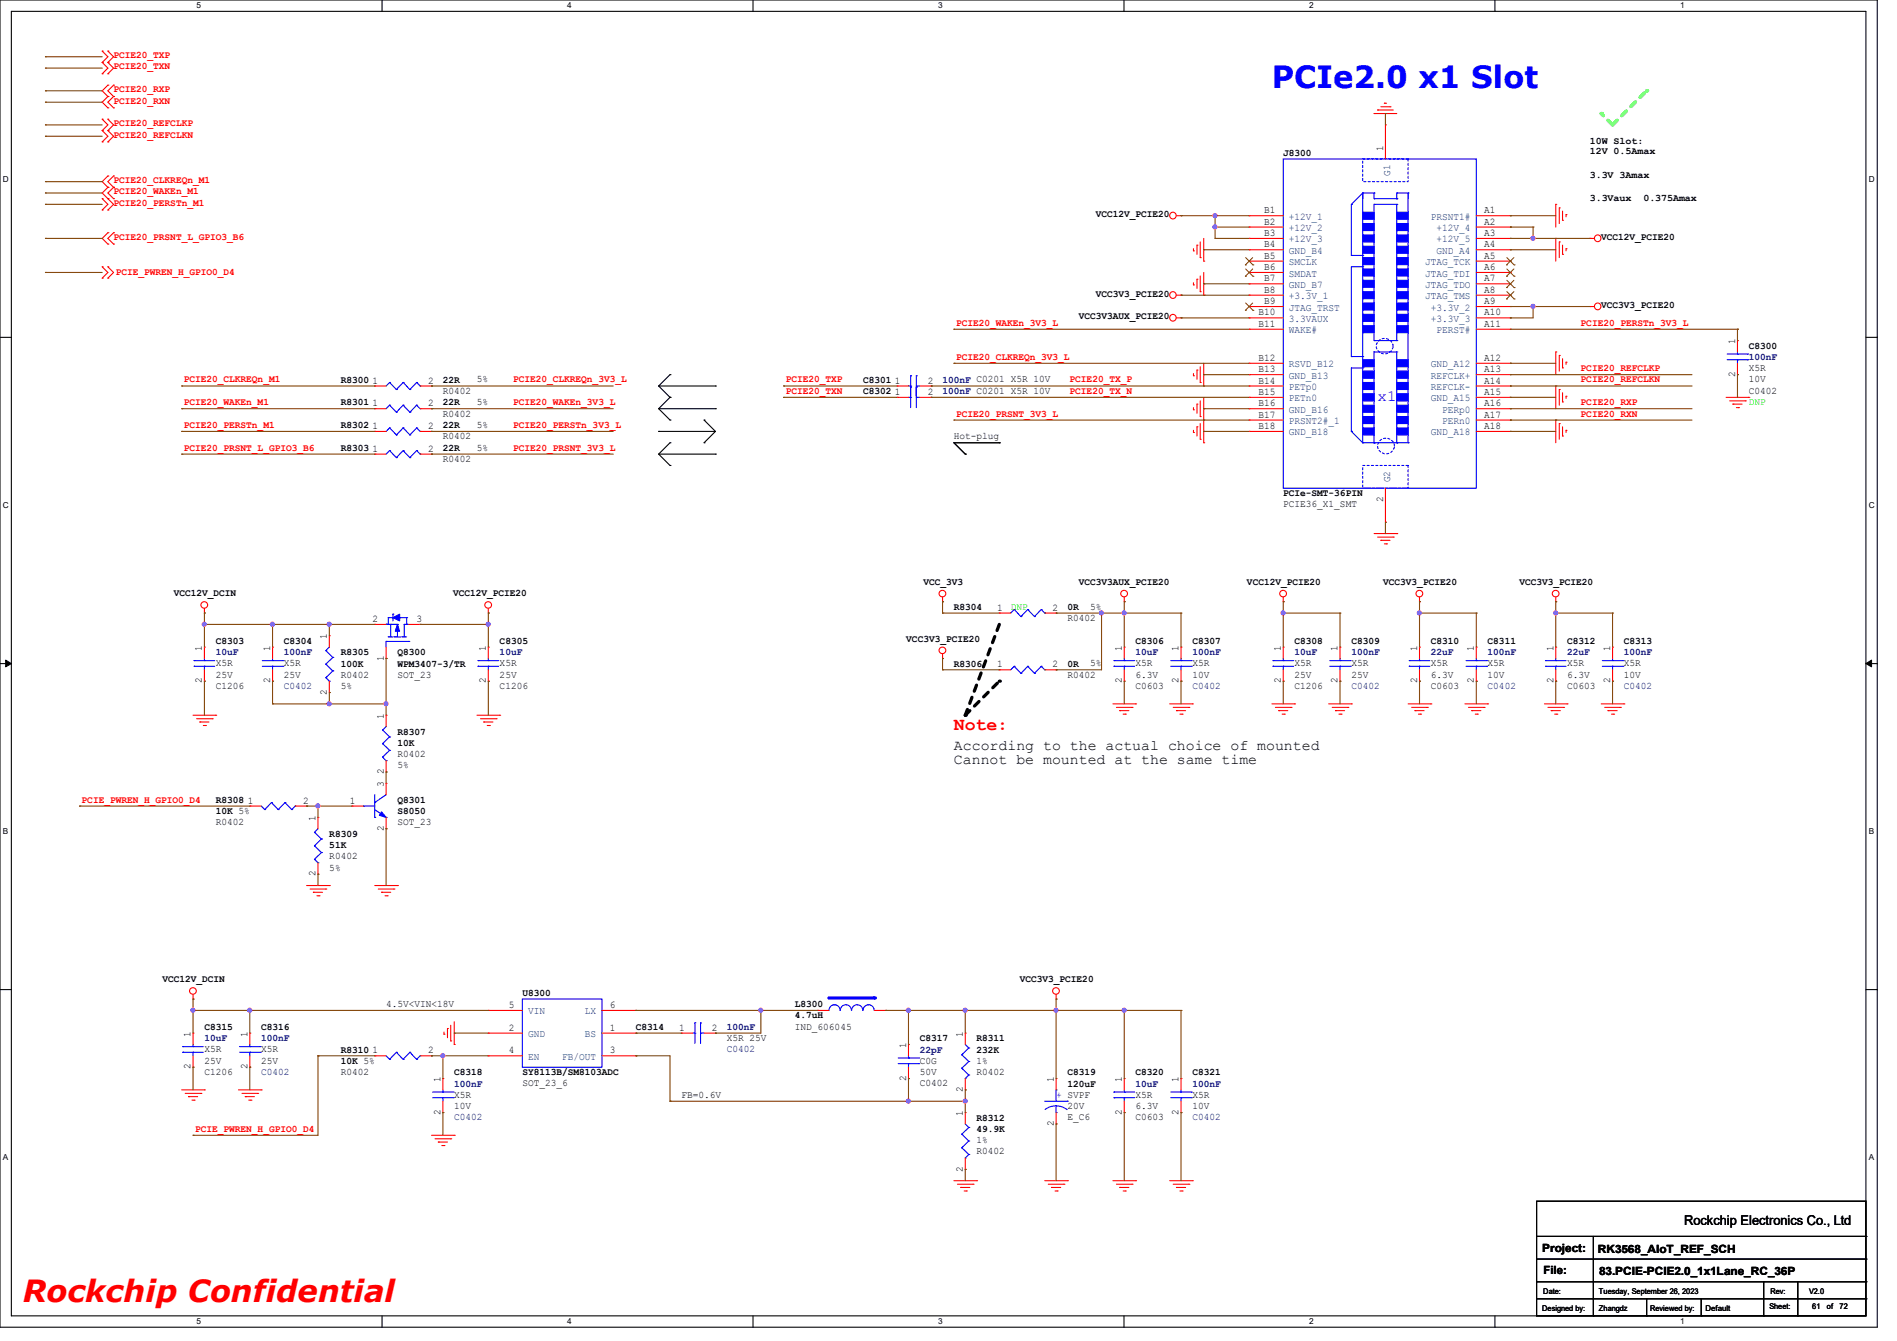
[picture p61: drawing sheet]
<svg xmlns="http://www.w3.org/2000/svg" width="297mm" height="210mm" viewBox="0 0 297 210" stroke-linecap="round" stroke-linejoin="round" font-family="sans-serif">
<defs><g id="words">
<text font-size="4.8" fill="#00f" x="199.1" y="13.7">PCIe2.0 x1 Slot</text>
<text font-size="4.8" fill="#f00" x="3.6" y="204">Rockchip Confidential</text>
<text font-size="2.8" fill="#f00" x="149.4" y="114.4">Note:</text>
<text font-size="2.5" fill="#00f" x="215.7" y="62.7">x1</text>
<g font-size="2.3">
<text x="149.4" y="117.4">According to the actual choice of mounted</text>
<text x="149.4" y="119.7">Cannot be mounted at the same time</text>
</g>
<text font-size="2.1" x="263.7" y="191.9">Rockchip Electronics Co., Ltd</text>
<g font-size="1.8">
<text x="241.5" y="196">Project:</text>
<text x="250.2" y="196.2">RK3568_AIoT_REF_SCH</text>
<text x="241.6" y="199.6">File:</text>
<text x="250.4" y="199.7">83.PCIE-PCIE2.0_1x1Lane_RC_36P</text>
</g>
<g font-size="1.6" fill="#f00">
<text x="17.8" y="9.1">PCIE20_TXP</text>
<text x="17.8" y="10.9">PCIE20_TXN</text>
<text x="17.8" y="14.4">PCIE20_RXP</text>
<text x="17.8" y="16.2">PCIE20_RXN</text>
<text x="17.8" y="19.8">PCIE20_REFCLKP</text>
<text x="17.8" y="21.5">PCIE20_REFCLKN</text>
<text x="17.8" y="28.7">PCIE20_CLKREQn_M1</text>
<text x="17.8" y="30.4">PCIE20_WAKEn_M1</text>
<text x="17.8" y="32.2">PCIE20_PERSTn_M1</text>
<text x="17.8" y="37.5">PCIE20_PRSNT_L_GPIO3_B6</text>
<text x="18.1" y="43.1">PCIE_PWREN_H_GPIO0_D4</text>
<text x="149.7" y="51">PCIE20_WAKEn_3V3_L</text>
<text x="247.5" y="51">PCIE20_PERSTn_3V3_L</text>
<text x="28.8" y="59.9">PCIE20_CLKREQn_M1</text>
<text x="80.3" y="59.9">PCIE20_CLKREQn_3V3_L</text>
<text x="123" y="59.9">PCIE20_TXP</text>
<text x="149.7" y="56.3">PCIE20_CLKREQn_3V3_L</text>
<text x="167.5" y="59.9">PCIE20_TX_P</text>
<text x="247.5" y="58.1">PCIE20_REFCLKP</text>
<text x="247.5" y="59.9">PCIE20_REFCLKN</text>
<text x="28.8" y="63.5">PCIE20_WAKEn_M1</text>
<text x="80.3" y="63.5">PCIE20_WAKEn_3V3_L</text>
<text x="123" y="61.7">PCIE20_TXN</text>
<text x="149.7" y="65.2">PCIE20_PRSNT_3V3_L</text>
<text x="167.5" y="61.7">PCIE20_TX_N</text>
<text x="247.5" y="63.5">PCIE20_RXP</text>
<text x="247.5" y="65.2">PCIE20_RXN</text>
<text x="28.8" y="70.6">PCIE20_PRSNT_L_GPIO3_B6</text>
<text x="28.8" y="67">PCIE20_PERSTn_M1</text>
<text x="80.3" y="70.6">PCIE20_PRSNT_3V3_L</text>
<text x="80.3" y="67">PCIE20_PERSTn_3V3_L</text>
<text x="12.8" y="125.7">PCIE_PWREN_H_GPIO0_D4</text>
<text x="30.6" y="177.2">PCIE_PWREN_H_GPIO0_D4</text>
</g>
<g font-size="1.6">
<text x="216.5" y="23.7" transform="rotate(-90 216.5 23.7)">1</text>
<text x="248.9" y="22.6">10W Slot:</text>
<text x="200.9" y="24.4">J8300</text>
<text x="248.9" y="24.2">12V 0.5Amax</text>
<text x="248.9" y="27.9">3.3V 3Amax</text>
<text x="171.6" y="34">VCC12V_PCIE20</text>
<text x="197.9" y="33.4">B1</text>
<text x="197.9" y="35.2">B2</text>
<text x="232.4" y="33.4">A1</text>
<text x="232.4" y="35.2">A2</text>
<text x="248.9" y="31.5">3.3Vaux</text>
<text x="257.3" y="31.5">0.375Amax</text>
<text x="197.9" y="37">B3</text>
<text x="197.9" y="38.7">B4</text>
<text x="197.9" y="40.5">B5</text>
<text x="232.4" y="37">A3</text>
<text x="232.4" y="38.7">A4</text>
<text x="232.4" y="40.5">A5</text>
<text x="250.7" y="37.5">VCC12V_PCIE20</text>
<text x="171.6" y="46.4">VCC3V3_PCIE20</text>
<text x="197.9" y="42.3">B6</text>
<text x="197.9" y="44.1">B7</text>
<text x="197.9" y="45.8">B8</text>
<text x="197.9" y="47.6">B9</text>
<text x="232.4" y="42.3">A6</text>
<text x="232.4" y="44.1">A7</text>
<text x="232.4" y="45.8">A8</text>
<text x="232.4" y="47.6">A9</text>
<text x="168.9" y="50">VCC3V3AUX_PCIE20</text>
<text x="197" y="49.4">B10</text>
<text x="197" y="51.2">B11</text>
<text x="232.4" y="49.4">A10</text>
<text x="232.4" y="51.2">A11</text>
<text x="250.7" y="48.2">VCC3V3_PCIE20</text>
<text x="271.7" y="53.9" transform="rotate(-90 271.7 53.9)">1</text>
<text x="53.3" y="59.9">R8300</text>
<text x="69.3" y="59.9">22R</text>
<text x="74.7" y="59.9">5%</text>
<text x="135.1" y="59.9">C8301</text>
<text x="197" y="56.5">B12</text>
<text x="197" y="58.3">B13</text>
<text x="232.4" y="56.5">A12</text>
<text x="232.4" y="58.3">A13</text>
<text x="271.7" y="59" transform="rotate(-90 271.7 59)">2</text>
<text x="273.8" y="54.6">C8300</text>
<text x="273.8" y="58.1">X5R</text>
<text x="273.8" y="59.9">10V</text>
<text x="53.3" y="63.5">R8301</text>
<text x="58.3" y="60.1">1</text>
<text x="58.3" y="63.6">1</text>
<text x="67" y="60.1">2</text>
<text x="67" y="63.6">2</text>
<text x="69.3" y="63.5">22R</text>
<text x="69.3" y="61.7">R0402</text>
<text x="69.3" y="65.2">R0402</text>
<text x="74.7" y="63.5">5%</text>
<text x="135.1" y="61.7">C8302</text>
<text x="140.1" y="61.8">1</text>
<text x="140.1" y="60.1">1</text>
<text x="145.2" y="61.8">2</text>
<text x="145.2" y="60.1">2</text>
<text x="197" y="60.1">B14</text>
<text x="197" y="61.8">B15</text>
<text x="197" y="63.6">B16</text>
<text x="197" y="65.4">B17</text>
<text x="232.4" y="60.1">A14</text>
<text x="232.4" y="61.8">A15</text>
<text x="232.4" y="63.6">A16</text>
<text x="232.4" y="65.4">A17</text>
<text x="273.8" y="61.7">C0402</text>
<text x="53.3" y="70.6">R8303</text>
<text x="53.3" y="67.1">R8302</text>
<text x="58.3" y="70.7">1</text>
<text x="58.3" y="67.2">1</text>
<text x="67" y="70.7">2</text>
<text x="67" y="67.2">2</text>
<text x="69.3" y="70.6">22R</text>
<text x="69.3" y="67.1">22R</text>
<text x="69.3" y="68.8">R0402</text>
<text x="74.7" y="70.6">5%</text>
<text x="74.7" y="67">5%</text>
<text x="149.4" y="68.8">Hot-plug</text>
<text x="197" y="67.2">B18</text>
<text x="232.4" y="67.2">A18</text>
<text x="69.3" y="72.3">R0402</text>
<text x="200.9" y="77.7">PCIe-SMT-36PIN</text>
<text x="200.9" y="79.5">PCIE36_X1_SMT</text>
<text x="216.5" y="78.6" transform="rotate(-90 216.5 78.6)">2</text>
<text x="27.2" y="93.4">VCC12V_DCIN</text>
<text x="71" y="93.4">VCC12V_PCIE20</text>
<text x="144.6" y="91.6">VCC_3V3</text>
<text x="149.4" y="95.5">R8304</text>
<text x="156.1" y="95.6">1</text>
<text x="164.8" y="95.6">2</text>
<text x="167.1" y="95.5">0R</text>
<text x="168.9" y="91.6">VCC3V3AUX_PCIE20</text>
<text x="170.7" y="95.5">5%</text>
<text x="195.2" y="91.6">VCC12V_PCIE20</text>
<text x="216.6" y="91.6">VCC3V3_PCIE20</text>
<text x="237.9" y="91.6">VCC3V3_PCIE20</text>
<text x="31.6" y="101.9" transform="rotate(-90 31.6 101.9)">1</text>
<text x="33.8" y="100.8">C8303</text>
<text x="42.3" y="101.9" transform="rotate(-90 42.3 101.9)">1</text>
<text x="44.4" y="100.8">C8304</text>
<text x="51.2" y="100.1" transform="rotate(-90 51.2 100.1)">1</text>
<text x="58.3" y="97.4">2</text>
<text x="65.2" y="97.4">3</text>
<text x="76.1" y="101.9" transform="rotate(-90 76.1 101.9)">1</text>
<text x="78.2" y="100.8">C8305</text>
<text x="141.9" y="100.5">VCC3V3_PCIE20</text>
<text x="167.1" y="97.2">R0402</text>
<text x="175.6" y="101.9" transform="rotate(-90 175.6 101.9)">1</text>
<text x="177.8" y="100.8">C8306</text>
<text x="184.5" y="101.9" transform="rotate(-90 184.5 101.9)">1</text>
<text x="186.7" y="100.8">C8307</text>
<text x="200.5" y="101.9" transform="rotate(-90 200.5 101.9)">1</text>
<text x="202.7" y="100.8">C8308</text>
<text x="209.4" y="101.9" transform="rotate(-90 209.4 101.9)">1</text>
<text x="211.6" y="100.8">C8309</text>
<text x="221.9" y="101.9" transform="rotate(-90 221.9 101.9)">1</text>
<text x="224" y="100.8">C8310</text>
<text x="230.8" y="101.9" transform="rotate(-90 230.8 101.9)">1</text>
<text x="232.9" y="100.8">C8311</text>
<text x="243.2" y="101.9" transform="rotate(-90 243.2 101.9)">1</text>
<text x="245.4" y="100.8">C8312</text>
<text x="252.1" y="101.9" transform="rotate(-90 252.1 101.9)">1</text>
<text x="254.3" y="100.8">C8313</text>
<text x="31.6" y="107" transform="rotate(-90 31.6 107)">2</text>
<text x="33.8" y="107.9">C1206</text>
<text x="33.8" y="104.3">X5R</text>
<text x="33.8" y="106.1">25V</text>
<text x="42.3" y="107" transform="rotate(-90 42.3 107)">2</text>
<text x="44.4" y="104.3">X5R</text>
<text x="44.4" y="106.1">25V</text>
<text x="53.3" y="102.6">R8305</text>
<text x="53.3" y="104.4">100K</text>
<text x="53.3" y="106.1">R0402</text>
<text x="53.3" y="107.9">5%</text>
<text x="60.1" y="103.5" transform="rotate(-90 60.1 103.5)">1</text>
<text x="62.2" y="102.6">Q8300</text>
<text x="62.2" y="104.4">WPM3407-3/TR</text>
<text x="62.2" y="106.1">SOT_23</text>
<text x="76.1" y="107" transform="rotate(-90 76.1 107)">2</text>
<text x="78.2" y="107.9">C1206</text>
<text x="78.2" y="104.3">X5R</text>
<text x="78.2" y="106.1">25V</text>
<text x="149.4" y="104.4">R8306</text>
<text x="156.1" y="104.5">1</text>
<text x="164.8" y="104.5">2</text>
<text x="167.1" y="104.4">0R</text>
<text x="167.1" y="106.1">R0402</text>
<text x="170.7" y="104.3">5%</text>
<text x="175.6" y="107" transform="rotate(-90 175.6 107)">2</text>
<text x="177.8" y="107.9">C0603</text>
<text x="177.8" y="104.3">X5R</text>
<text x="177.8" y="106.1">6.3V</text>
<text x="184.5" y="107" transform="rotate(-90 184.5 107)">2</text>
<text x="186.7" y="104.3">X5R</text>
<text x="186.7" y="106.1">10V</text>
<text x="200.5" y="107" transform="rotate(-90 200.5 107)">2</text>
<text x="202.7" y="107.9">C1206</text>
<text x="202.7" y="104.3">X5R</text>
<text x="202.7" y="106.1">25V</text>
<text x="209.4" y="107" transform="rotate(-90 209.4 107)">2</text>
<text x="211.6" y="104.3">X5R</text>
<text x="211.6" y="106.1">25V</text>
<text x="221.9" y="107" transform="rotate(-90 221.9 107)">2</text>
<text x="224" y="107.9">C0603</text>
<text x="224" y="104.3">X5R</text>
<text x="224" y="106.1">6.3V</text>
<text x="230.8" y="107" transform="rotate(-90 230.8 107)">2</text>
<text x="232.9" y="104.3">X5R</text>
<text x="232.9" y="106.1">10V</text>
<text x="243.2" y="107" transform="rotate(-90 243.2 107)">2</text>
<text x="245.4" y="107.9">C0603</text>
<text x="245.4" y="104.3">X5R</text>
<text x="245.4" y="106.1">6.3V</text>
<text x="252.1" y="107" transform="rotate(-90 252.1 107)">2</text>
<text x="254.3" y="104.3">X5R</text>
<text x="254.3" y="106.1">10V</text>
<text x="51.2" y="108.8" transform="rotate(-90 51.2 108.8)">2</text>
<text x="60.1" y="112.6" transform="rotate(-90 60.1 112.6)">1</text>
<text x="62.2" y="115.1">R8307</text>
<text x="62.2" y="116.8">10K</text>
<text x="62.2" y="118.6">R0402</text>
<text x="33.8" y="125.7">R8308</text>
<text x="38.8" y="125.9">1</text>
<text x="47.5" y="125.9">2</text>
<text x="54.8" y="125.9">1</text>
<text x="60.1" y="123.2" transform="rotate(-90 60.1 123.2)">3</text>
<text x="60.1" y="121.2" transform="rotate(-90 60.1 121.2)">2</text>
<text x="62.2" y="120.4">5%</text>
<text x="62.2" y="125.7">Q8301</text>
<text x="33.8" y="127.5">10K 5%</text>
<text x="33.8" y="129.2">R0402</text>
<text x="49.4" y="128.6" transform="rotate(-90 49.4 128.6)">1</text>
<text x="51.6" y="131.1">R8309</text>
<text x="60.1" y="130.1" transform="rotate(-90 60.1 130.1)">2</text>
<text x="62.2" y="127.5">S8050</text>
<text x="62.2" y="129.2">SOT_23</text>
<text x="49.4" y="137.2" transform="rotate(-90 49.4 137.2)">2</text>
<text x="51.6" y="132.8">51K</text>
<text x="51.6" y="134.6">R0402</text>
<text x="51.6" y="136.4">5%</text>
<text x="25.4" y="153.8">VCC12V_DCIN</text>
<text x="81.8" y="156">U8300</text>
<text x="159.7" y="153.8">VCC3V3_PCIE20</text>
<text x="32" y="161.3">C8315</text>
<text x="40.9" y="161.3">C8316</text>
<text x="60.5" y="157.7">4.5V&lt;VIN&lt;18V</text>
<text x="79.7" y="161.4">2</text>
<text x="79.7" y="157.9">5</text>
<text x="95.5" y="157.9">6</text>
<text x="95.5" y="161.4">1</text>
<text x="99.6" y="161.3">C8314</text>
<text x="106.3" y="161.4">1</text>
<text x="111.5" y="161.4">2</text>
<text x="124.5" y="157.7">L8300</text>
<text x="124.5" y="159.5">4.7uH</text>
<text x="124.5" y="161.2">IND_606045</text>
<text x="29.8" y="167.5" transform="rotate(-90 29.8 167.5)">2</text>
<text x="29.8" y="162.3" transform="rotate(-90 29.8 162.3)">1</text>
<text x="32" y="164.8">X5R</text>
<text x="32" y="166.6">25V</text>
<text x="38.7" y="167.5" transform="rotate(-90 38.7 167.5)">2</text>
<text x="38.7" y="162.3" transform="rotate(-90 38.7 162.3)">1</text>
<text x="40.9" y="164.8">X5R</text>
<text x="40.9" y="166.6">25V</text>
<text x="53.3" y="164.8">R8310</text>
<text x="53.3" y="166.6">10K 5%</text>
<text x="58.3" y="165">1</text>
<text x="67" y="165">2</text>
<text x="79.7" y="165">4</text>
<text x="95.5" y="165">3</text>
<text x="113.8" y="163">X5R 25V</text>
<text x="141.9" y="164.1" transform="rotate(-90 141.9 164.1)">1</text>
<text x="144" y="163.1">C8317</text>
<text x="144" y="166.6">C0G</text>
<text x="150.8" y="162.3" transform="rotate(-90 150.8 162.3)">1</text>
<text x="152.9" y="163.1">R8311</text>
<text x="152.9" y="164.8">232K</text>
<text x="152.9" y="166.6">1%</text>
<text x="32" y="168.4">C1206</text>
<text x="53.3" y="168.4">R0402</text>
<text x="69" y="169.5" transform="rotate(-90 69 169.5)">1</text>
<text x="71.1" y="168.4">C8318</text>
<text x="71.1" y="171.9">X5R</text>
<text x="71.1" y="173.7">10V</text>
<text x="81.8" y="168.4">SY8113B/SM8103ADC</text>
<text x="81.8" y="170.1">SOT_23_6</text>
<text x="106.7" y="171.9">FB=0.6V</text>
<text x="141.9" y="169.2" transform="rotate(-90 141.9 169.2)">2</text>
<text x="144" y="170.1">C0402</text>
<text x="144" y="168.4">50V</text>
<text x="150.8" y="171" transform="rotate(-90 150.8 171)">2</text>
<text x="152.9" y="168.4">R0402</text>
<text x="165" y="169.5" transform="rotate(-90 165 169.5)">1</text>
<text x="167.1" y="168.4">C8319</text>
<text x="167.1" y="170.2">120uF</text>
<text x="167.1" y="173.7">20V</text>
<text x="175.6" y="169.5" transform="rotate(-90 175.6 169.5)">1</text>
<text x="177.8" y="168.4">C8320</text>
<text x="177.8" y="171.9">X5R</text>
<text x="177.8" y="173.7">6.3V</text>
<text x="184.5" y="169.5" transform="rotate(-90 184.5 169.5)">1</text>
<text x="186.7" y="168.4">C8321</text>
<text x="186.7" y="171.9">X5R</text>
<text x="186.7" y="173.7">10V</text>
<text x="69" y="174.6" transform="rotate(-90 69 174.6)">2</text>
<text x="150.8" y="174.8" transform="rotate(-90 150.8 174.8)">1</text>
<text x="152.9" y="175.5">R8312</text>
<text x="152.9" y="177.3">49.9K</text>
<text x="152.9" y="179">1%</text>
<text x="165" y="176.4" transform="rotate(-90 165 176.4)">2</text>
<text x="167.1" y="175.5">E_C6</text>
<text x="175.6" y="174.6" transform="rotate(-90 175.6 174.6)">2</text>
<text x="177.8" y="175.5">C0603</text>
<text x="184.5" y="174.6" transform="rotate(-90 184.5 174.6)">2</text>
<text x="150.8" y="183.5" transform="rotate(-90 150.8 183.5)">2</text>
<text x="152.9" y="180.8">R0402</text>
</g>
<g font-size="1.6" fill="#004080">
<text x="217.6" y="27.6" transform="rotate(-90 217.6 27.6)">G1</text>
<text x="201.8" y="34.4">+12V_1</text>
<text x="224" y="34.4">PRSNT1#</text>
<text x="201.8" y="36.2">+12V_2</text>
<text x="201.8" y="38">+12V_3</text>
<text x="201.8" y="39.8">GND_B4</text>
<text x="201.8" y="41.5">SMCLK</text>
<text x="223.1" y="41.5">JTAG_TCK</text>
<text x="224.9" y="36.2">+12V_4</text>
<text x="224.9" y="38">+12V_5</text>
<text x="224.9" y="39.8">GND_A4</text>
<text x="201.8" y="43.3">SMDAT</text>
<text x="201.8" y="45.1">GND_B7</text>
<text x="201.8" y="46.9">+3.3V_1</text>
<text x="223.1" y="43.3">JTAG_TDI</text>
<text x="223.1" y="45.1">JTAG_TDO</text>
<text x="223.1" y="46.9">JTAG_TMS</text>
<text x="201.8" y="48.6">JTAG_TRST</text>
<text x="201.8" y="50.4">3.3VAUX</text>
<text x="201.8" y="52.2">WAKE#</text>
<text x="224" y="48.6">+3.3V_2</text>
<text x="224" y="50.4">+3.3V_3</text>
<text x="224.9" y="52.2">PERST#</text>
<text x="201.8" y="57.5">RSVD_B12</text>
<text x="201.8" y="59.3">GND_B13</text>
<text x="224" y="57.5">GND_A12</text>
<text x="224" y="59.3">REFCLK+</text>
<text x="201.8" y="61.1">PETp0</text>
<text x="201.8" y="62.9">PETn0</text>
<text x="201.8" y="64.6">GND_B16</text>
<text x="224" y="61.1">REFCLK-</text>
<text x="224" y="62.9">GND_A15</text>
<text x="225.8" y="64.6">PERp0</text>
<text x="201.8" y="66.4">PRSNT2#_1</text>
<text x="201.8" y="68.2">GND_B18</text>
<text x="224" y="68.2">GND_A18</text>
<text x="225.8" y="66.4">PERn0</text>
<text x="217.6" y="75.6" transform="rotate(-90 217.6 75.6)">G2</text>
<text x="82.7" y="158.9">VIN</text>
<text x="91.6" y="158.9">LX</text>
<text x="82.7" y="166">EN</text>
<text x="82.7" y="162.4">GND</text>
<text x="88" y="166">FB/OUT</text>
<text x="91.6" y="162.4">BS</text>
</g>
<g font-size="1.6" fill="#000080">
<text x="147.6" y="59.9">100nF C0201 X5R 10V</text>
<text x="273.8" y="56.4">100nF</text>
<text x="147.6" y="61.7">100nF C0201 X5R 10V</text>
<text x="33.8" y="102.6">10uF</text>
<text x="44.4" y="102.6">100nF</text>
<text x="44.4" y="107.9">C0402</text>
<text x="78.2" y="102.6">10uF</text>
<text x="177.8" y="102.6">10uF</text>
<text x="186.7" y="102.6">100nF</text>
<text x="186.7" y="107.9">C0402</text>
<text x="202.7" y="102.6">10uF</text>
<text x="211.6" y="102.6">100nF</text>
<text x="211.6" y="107.9">C0402</text>
<text x="224" y="102.6">22uF</text>
<text x="232.9" y="102.6">100nF</text>
<text x="232.9" y="107.9">C0402</text>
<text x="245.4" y="102.6">22uF</text>
<text x="254.3" y="102.6">100nF</text>
<text x="254.3" y="107.9">C0402</text>
<text x="113.8" y="161.3">100nF</text>
<text x="32" y="163.1">10uF</text>
<text x="40.9" y="163.1">100nF</text>
<text x="113.8" y="164.8">C0402</text>
<text x="144" y="164.8">22pF</text>
<text x="40.9" y="168.4">C0402</text>
<text x="71.1" y="170.2">100nF</text>
<text x="177.8" y="170.2">10uF</text>
<text x="186.7" y="170.2">100nF</text>
<text x="71.1" y="175.5">C0402</text>
<text x="186.7" y="175.5">C0402</text>
</g>
<g font-size="1.6" fill="#0f0">
<text x="273.8" y="63.5">DNP</text>
<text x="158.2" y="95.5">DNP</text>
</g>
<text font-size="1.6" fill="#00f" x="165.4" y="171.9">+ SVPF</text>
<g font-size="1.3">
<text x="30.8" y="1.3">5</text>
<text x="88.8" y="1.3">4</text>
<text x="146.9" y="1.3">3</text>
<text x="205" y="1.3">2</text>
<text x="263.1" y="1.3">1</text>
<text x=".5" y="28.4">D</text>
<text x="292.6" y="28.4">D</text>
<text x=".5" y="79.5">C</text>
<text x="292.6" y="79.5">C</text>
<text x=".5" y="130.6">B</text>
<text x="292.6" y="130.6">B</text>
<text x=".5" y="181.7">A</text>
<text x="292.6" y="181.7">A</text>
<text x="30.8" y="207.4">5</text>
<text x="88.8" y="207.4">4</text>
<text x="146.9" y="207.4">3</text>
<text x="205" y="207.4">2</text>
<text x="263.1" y="207.4">1</text>
</g>
<g font-size="1.2">
<text x="241.6" y="202.6">Date:</text>
<text x="250.4" y="202.6">Tuesday, September 26, 2023</text>
<text x="277.2" y="202.6">Rev:</text>
<text x="283.2" y="202.6">V2.0</text>
<text x="241.5" y="205.3">Designed by:</text>
<text x="250.4" y="205.3">Zhangdz</text>
<text x="258.4" y="205.3">Reviewed by:</text>
<text x="267" y="205.3">Default</text>
<text x="277" y="205.1">Sheet:</text>
<text x="283.8" y="205.1">61</text>
<text x="286" y="205.1">of</text>
<text x="288" y="205.1">72</text>
</g>
</g></defs>
<path d="M0 0h293.9v207.9h-293.9zM1.8 1.8h290.3v204.3h-290.3z" fill="none" stroke="#000" stroke-width=".17"/>
<g fill="#fff">
<path d="M30.8 .2h.7v1.4h-.7z"/>
<path d="M30.8 206.2h.7v1.4h-.7z"/>
</g>
<path d="M59.8 0v1.8M59.8 206.1v1.8" fill="none" stroke="#000" stroke-width=".17"/>
<g fill="#fff">
<path d="M88.8 .2h.7v1.4h-.7z"/>
<path d="M88.8 206.2h.7v1.4h-.7z"/>
</g>
<path d="M117.9 0v1.8M117.9 206.1v1.8" fill="none" stroke="#000" stroke-width=".17"/>
<g fill="#fff">
<path d="M146.9 .2h.7v1.4h-.7z"/>
<path d="M146.9 206.2h.7v1.4h-.7z"/>
</g>
<path d="M176 0v1.8M176 206.1v1.8" fill="none" stroke="#000" stroke-width=".17"/>
<g fill="#fff">
<path d="M205 .2h.7v1.4h-.7z"/>
<path d="M205 206.2h.7v1.4h-.7z"/>
</g>
<path d="M234.1 0v1.8M234.1 206.1v1.8" fill="none" stroke="#000" stroke-width=".17"/>
<g fill="#fff">
<path d="M263.1 .2h.6v1.4h-.6z"/>
<path d="M263.1 206.2h.6v1.4h-.6z"/>
<path d="M.5 27.3h.9v1.4h-.9z"/>
<path d="M292.6 27.3h.9v1.4h-.9z"/>
<path d="M.5 78.4h.9v1.4h-.9z"/>
<path d="M292.6 78.4h.9v1.4h-.9z"/>
</g>
<path d="M0 52.8h1.8M292.1 52.8h1.8" fill="none" stroke="#000" stroke-width=".17"/>
<g fill="#fff">
<path d="M.5 129.5h.8v1.4h-.8z"/>
<path d="M292.6 129.5h.8v1.4h-.8z"/>
</g>
<path d="M0 103.9h1.8M292.1 103.9h1.8" fill="none" stroke="#000" stroke-width=".17"/>
<path d="M.9 103.4l.9 .5-.9 .5zM292.1 103.9l.9-.5v1z" fill="#000" stroke="#000" stroke-width=".16"/>
<g fill="#fff">
<path d="M.5 180.5h.8v1.4h-.8z"/>
<path d="M292.6 180.5h.8v1.4h-.8z"/>
</g>
<path d="M0 155h1.8M292.1 155h1.8" fill="none" stroke="#000" stroke-width=".17"/>
<path d="M252.5 19.6l5.3-5.4" fill="none" stroke="#0f0" stroke-width=".51" stroke-dasharray="1 1"/>
<circle cx="257.8" cy="14.2" r=".25" fill="#0f0" stroke-dasharray="1 1"/>
<path d="M252.5 19.6l-1.8-1.8" fill="none" stroke="#0f0" stroke-width=".51" stroke-dasharray="1 1"/>
<circle cx="250.7" cy="17.8" r=".25" fill="#0f0" stroke-dasharray="1 1"/>
<g fill="none" stroke="#000" stroke-width=".17">
<path d="M104.9 58.7h.1M104.9 58.7l-1.8 1.8M103.1 67.6h.1M103.1 64h8.9M103.1 64l1.8 1.8M103.1 60.5h8.9M103.1 60.5l1.8 1.7M103.1 71.1h8.9M103.1 71.1l1.8 1.8M103.1 67.6h8.9M104.9 62.2h.1M104.9 65.8h.1"/>
<path d="M104.9 72.9h.1M104.9 69.3h.1M104.9 62.2l-1.8 1.8M104.9 69.3l-1.8 1.8M110.2 65.8h.1M110.2 69.3h.1M110.2 65.8l1.8 1.8M112 64h.1M112 60.5h.1M112 71.1h.1M112 67.6l-1.8 1.7M151.1 71.1h.1"/>
<path d="M156.5 69.3h.1M156.5 69.3h-7.1l1.7 1.8M240.6 188.1h51.5v18h-51.5zM240.6 193.6h51.5M240.6 197.2h51.5M249.5 193.6v12.5M292.1 193.6h.1M292.1 197.2h.1M240.6 200.7h51.5M240.6 203.4h51.5M249.5 206.1h.1M257.8 206.1h.1"/>
<path d="M257.8 203.4v2.7M266.4 206.1h.1M266.4 203.4v2.7M276.1 206.1h.1M276.1 200.7v5.4M281.5 206.1h.1M281.5 200.7v5.4M292.1 200.7h.1M292.1 203.4h.1"/>
</g>
<path d="M156.5 97.8l-5.4 14.2M151.1 112l5.4-5.3" fill="none" stroke="#000" stroke-width=".51" stroke-dasharray="1 1"/>
<g fill="#000" stroke-dasharray="1 1">
<circle cx="151.1" cy="112" r=".25"/>
<circle cx="156.5" cy="106.7" r=".25"/>
</g>
<g fill="none" stroke="#f00" stroke-width=".17">
<path d="M16 18.7h.1M16 9.8h.1M16 8h.1M16 11.6h.1M16 18.7l.9 .9-.9 .8M16 8l.9 .9-.9 .9M16 9.8l.9 .9-.9 .9M16.9 18.7h.1M16.9 9.8h.1M16.9 8h.1M16.9 11.6h.1M16.9 13.3h.1"/>
<path d="M16.9 15.1h.1M16.9 16.9h.1M16.9 18.7l.9 .9-.9 .8M16.9 8l.9 .9-.9 .9M16.9 9.8l.9 .9-.9 .9M16.9 13.3l-.9 .9 .9 .9M16.9 15.1l-.9 .9 .9 .9M17.8 15.1h.1M17.8 13.3h.1M17.8 16.9h.1M17.8 13.3l-.9 .9 .9 .9M17.8 15.1l-.9 .9 .9 .9"/>
<path d="M215.1 17.8h.1M215.1 17.8h3.6M215.7 17.2h.1M215.7 17.2h2.4M216.2 16.7h1.4M216.7 16.2h.1M216.7 16.2h.4M217.6 16.7h.1M16 20.4h.1M16 22.2h.1M16 31.1h.1M16 32.9h.1"/>
<path d="M16 20.4l.9 .9-.9 .9M16 31.1l.9 .9-.9 .9M16.9 20.4h.1M16.9 22.2h.1M16.9 27.6h.1M16.9 29.3h.1M16.9 31.1h.1M16.9 32.9h.1M16.9 36.4h.1M16.9 38.2h.1M16.9 20.4l.9 .9-.9 .9M16.9 27.6l-.9 .8 .9 .9"/>
<path d="M16.9 29.3l-.9 .9 1.8 1.8-.9 .9M16.9 36.4l-.9 .9 .9 .9M17.8 29.3h.1M17.8 27.6h.1M17.8 31.1h.1M17.8 38.2h.1M17.8 36.4h.1M17.8 27.6l-.9 .8 .9 .9M17.8 29.3l-.9 .9 .9 .9M17.8 36.4l-.9 .9 .9 .9M184.2 33.8h.7M184.9 33.8h.1"/>
<path d="M186.9 39.3h.1M186.9 38.9v.4M187.4 38.4h.1M187.4 38.4v1.4M187.9 37.9v2.4M188.5 37.3v3.6M243.6 32h.1M243.6 37.3h.1M243.6 32v3.6M243.6 37.3v3.6M244.1 32.6h.1M244.1 37.9h.1"/>
<path d="M244.1 32.6v2.4M244.1 37.9v2.4M244.6 34.5h.1M244.6 39.8h.1M244.6 33.1v1.4M244.6 38.4v1.4M245.2 33.6h.1M245.2 38.9h.1M245.2 33.6v.4M245.2 38.9v.4M248.9 37.3h.1M248.9 37.3h.7"/>
<path d="M16 43.6h.1M16 41.8h.1M16 41.8l.9 .9-.9 .9M16.9 43.6h.1M16.9 41.8h.1M16.9 41.8l.9 .9-.9 .9M184.2 46.2h.7M184.2 49.8h.7M184.9 46.2h.1M184.9 49.8h.1M186.9 44.6h.1M186.9 58.8h.1"/>
<path d="M186.9 44.3v.3M186.9 58.5v.3M187.4 43.7h.1M187.4 58h.1M187.4 43.7v1.5M187.4 58v1.4M187.9 40.3h.1M187.9 45.7h.1M187.9 59.9h.1M187.9 43.2v2.5M187.9 57.4v2.5M188.5 40.9h.1"/>
<path d="M188.5 46.2h.1M188.5 42.7v3.5M188.5 56.9v3.6M243.6 55.1h.1M243.6 55.1v3.6M244.1 55.7h.1M244.1 55.7v2.4M244.6 57.6h.1M244.6 56.2v1.4M245.2 56.7h.1M245.2 56.7v.4M248.9 48h.1"/>
<path d="M248.9 48h.7M58.7 71.1h.1M58.7 67.6h.1M58.7 71.1h1.8M58.7 67.6h1.8M65.8 71.1h1.8M65.8 67.6h1.8M67.6 71.1h.1M67.6 67.6h.1M140.5 62.2h.1M140.5 62.2h1.7M144 62.2h1.8"/>
<path d="M145.8 62.2h.1M186.9 64.2h.1M186.9 67.7h.1M186.9 63.8v.4M186.9 67.4v.3M187.4 63.3h.1M187.4 66.8h.1M187.4 63.3v1.4M187.4 66.8v1.5M187.9 65.2h.1M187.9 68.8h.1M187.9 62.8v2.4"/>
<path d="M187.9 66.3v2.5M188.5 60.5h.1M188.5 65.8h.1M188.5 69.3h.1M188.5 62.2v7.1M243.6 60.5h.1M243.6 65.8h.1M243.6 60.5v3.5M243.6 65.8v3.5M244.1 61h.1M244.1 66.3h.1M244.1 61v2.5"/>
<path d="M244.1 66.3v2.5M244.6 62.9h.1M244.6 68.3h.1M244.6 61.5v1.4M244.6 66.8v1.5M245.2 62.1h.1M245.2 67.4h.1M245.2 62.1v.3M245.2 67.4v.3M270.3 62.2h3.5M270.8 62.8h2.5M271.3 63.3h.1"/>
<path d="M271.3 63.3h1.5M271.9 63.8h.3M272.2 63.8h.1M273.3 62.8h.1M273.8 62.2h.1M32 96h.1M32 95.3v.7M76.5 96h.1M76.5 95.3v.7M147.6 94.2h.1M147.6 93.5v.7M176 94.2h.1"/>
<path d="M176 93.5v.7M200.9 94.2h.1M200.9 93.5v.7M215.1 83.6h3.6M215.7 84.1h2.4M216.2 84.6h.1M216.2 84.6h1.4M216.7 85.2h.4M217.1 85.2h.1M218.1 84.1h.1M218.7 83.6h.1M222.2 94.2h.1"/>
<path d="M222.2 93.5v.7M243.6 94.2h.1M243.6 93.5v.7M30.2 112h3.6M30.8 112.6h2.4M31.3 113.1h.1M31.3 113.1h1.4M31.8 113.6h.4M32.2 113.6h.1M33.2 112.6h.1M33.8 112h.1M74.7 112h3.5"/>
<path d="M75.2 112.6h2.5M75.7 113.1h.1M75.7 113.1h1.5M76.3 113.6h.3M76.5 101.3h.1M76.5 106.7h.1M76.5 101.3v1.8M76.5 104.9v1.8M76.6 113.6h.1M77.7 112.6h.1M78.2 112h.1M147.6 103.1h.1"/>
<path d="M147.6 102.4v.7M174.2 110.2h3.6M174.8 110.8h2.4M175.3 111.3h.1M175.3 111.3h1.4M175.9 111.8h.3M176.2 111.8h.1M177.2 110.8h.1M177.8 110.2h.1M183.1 110.2h3.6M183.7 110.8h2.4M184.2 111.3h.1"/>
<path d="M184.2 111.3h1.4M184.7 111.8h.4M185.1 111.8h.1M186.1 110.8h.1M186.7 110.2h.1M199.1 110.2h3.6M199.7 110.8h2.4M200.2 111.3h.1M200.2 111.3h1.4M200.7 111.8h.4M201.1 111.8h.1M202.1 110.8h.1"/>
<path d="M202.7 110.2h.1M208 110.2h3.6M208.6 110.8h2.4M209.1 111.3h.1M209.1 111.3h1.4M209.6 111.8h.4M209.8 101.3h.1M209.8 106.7h.1M209.8 101.3v1.8M209.8 104.9v1.8M210 111.8h.1M211 110.8h.1"/>
<path d="M211.6 110.2h.1M220.5 110.2h3.5M221 110.8h2.5M221.5 111.3h.1M221.5 111.3h1.5M222.1 111.8h.3M222.4 111.8h.1M223.5 110.8h.1M224 110.2h.1M229.4 110.2h3.5M229.9 110.8h2.5M230.4 111.3h.1"/>
<path d="M230.4 111.3h1.5M231 111.8h.3M231.3 111.8h.1M232.4 110.8h.1M232.9 110.2h.1M241.8 110.2h3.6M242.4 110.8h2.4M242.9 111.3h.1M242.9 111.3h1.4M243.4 111.8h.4M243.8 111.8h.1M244.8 110.8h.1"/>
<path d="M245.4 110.2h.1M250.7 110.2h3.6M251.2 110.8h2.5M251.8 111.3h.1M251.8 111.3h1.4M252.3 111.8h.3M252.5 101.3h.1M252.5 106.7h.1M252.5 101.3v1.8M252.5 104.9v1.8M252.6 111.8h.1M253.7 110.8h.1"/>
<path d="M254.3 110.2h.1M48 138.7h3.6M48.6 139.2h2.4M49.1 139.7h.1M49.1 139.7h1.4M51 139.2h.1M51.6 138.7h.1M58.7 138.7h3.5M59.2 139.2h2.5M59.7 139.7h.1M59.7 139.7h1.5M61.7 139.2h.1"/>
<path d="M62.2 138.7h.1M30.2 156.5h.1M30.2 155.7v.8M49.6 140.3h.4M50 140.3h.1M60.3 140.3h.3M60.6 140.3h.1M165.4 156.5h.1M165.4 155.7v.8M28.4 170.7h3.6M29 171.2h2.5M29.5 171.7h.1"/>
<path d="M29.5 171.7h1.4M30.1 172.3h.3M30.2 161.8h.1M30.2 167.1h.1M30.2 161.8v1.8M30.2 165.4v1.7M30.4 172.3h.1M31.5 171.2h.1M32 170.7h.1M37.3 170.7h3.6M37.9 171.2h2.4M38.4 171.7h.1"/>
<path d="M38.4 171.7h1.4M38.9 172.3h.4M39.3 172.3h.1M40.3 171.2h.1M40.9 170.7h.1M67.6 177.8h3.5M68.1 178.4h2.5M68.6 178.9h.1M68.6 178.9h1.5M69.2 179.4h.3M69.5 179.4h.1M69.5 162h.1"/>
<path d="M69.5 161.6v.4M70.1 161.1h.1M70.1 161.1v1.4M70.6 178.4h.1M70.6 163h.1M70.6 160.6v2.4M71.1 177.8h.1M71.1 163.6h.1M71.1 160v3.6M106.7 161.8h.1M106.7 161.8h1.8M110.2 161.8h1.8"/>
<path d="M112 161.8h.1M151.1 161.8h.1M151.1 170.7h.1M151.1 161.8v1.8M151.1 168.9v1.8M149.4 184.9h3.5M149.9 185.5h2.5M150.4 186h.1M150.4 186h1.4M151 186.5h.3M151.3 186.5h.1M152.4 185.5h.1"/>
<path d="M152.9 184.9h.1M163.6 184.9h3.5M164.1 185.5h2.5M164.6 186h.1M164.6 186h1.5M165.2 186.5h.3M165.5 186.5h.1M166.6 185.5h.1M167.1 184.9h.1M174.2 184.9h3.6M174.8 185.5h2.4M175.3 186h.1"/>
<path d="M175.3 186h1.4M175.9 186.5h.3M176.2 186.5h.1M177.2 185.5h.1M177.8 184.9h.1M183.1 184.9h3.6M183.7 185.5h2.4M184.2 186h.1M184.2 186h1.4M184.7 186.5h.4M185.1 186.5h.1M186.1 185.5h.1"/>
<path d="M186.7 184.9h.1"/>
<circle cx="183.6" cy="33.8" r=".52"/>
<circle cx="250.1" cy="37.3" r=".52"/>
<circle cx="183.6" cy="46.2" r=".52"/>
<circle cx="183.6" cy="49.8" r=".52"/>
<circle cx="250.1" cy="48" r=".52"/>
<circle cx="32" cy="94.7" r=".52"/>
<circle cx="76.4" cy="94.7" r=".52"/>
<circle cx="147.6" cy="93" r=".52"/>
<circle cx="176" cy="93" r=".52"/>
<circle cx="200.9" cy="93" r=".52"/>
<circle cx="222.2" cy="93" r=".52"/>
<circle cx="243.6" cy="93" r=".52"/>
<circle cx="147.6" cy="101.9" r=".52"/>
<circle cx="30.2" cy="155.2" r=".52"/>
<circle cx="165.3" cy="155.2" r=".52"/>
</g>
<g fill="none" stroke="#00f" stroke-width=".17">
<path d="M61 70.6h.1M61 67h.1M61 70.6l-.5 .5M61 70.6l1.1 1.1M61 67l-.5 .6M61 67l1.1 1.1M62.1 71.7h.1M62.1 68.1h.1M63.1 70.6h.1M63.1 67h.1M63.1 70.6l-1 1.1M63.1 70.6l1.1 1.1"/>
<path d="M63.1 67l-1 1.1M63.1 67l1.1 1.1M64.2 71.7h.1M64.2 68.1h.1M65.2 70.6h.1M65.2 67h.1M65.2 70.6l-1 1.1M65.2 70.6l.6 .5M65.2 67l-1 1.1M65.2 67l.6 .6M65.8 71.1h.1M65.8 67.6h.1"/>
<path d="M142.2 62.2h.4M142.6 62.2h.1M142.6 60.6h.1M142.6 60.6v3.2M143.5 60.6h.1M143.5 62.2h.1M143.5 62.2h.5M143.5 60.6v3.2M74.8 104.4h.1M74.8 103.5h.1M74.8 104.4h3.3M74.8 103.5h3.3"/>
<path d="M76.5 103.5h.1M76.5 104.4h.1M76.5 103.1v.4M76.5 104.4v.5M208.2 104.4h3.2M208.2 103.5h3.2M209.8 103.5h.1M209.8 104.4h.1M209.8 103.1v.4M209.8 104.4v.5M211.4 104.4h.1M211.4 103.5h.1"/>
<path d="M250.9 104.4h3.2M250.9 103.5h3.2M252.5 103.5h.1M252.5 104.4h.1M252.5 103.1v.4M252.5 104.4v.5M254.1 104.4h.1M254.1 103.5h.1M129.8 158.2a.87 .87 0 0 1 .9-.8 .87 .87 0 0 1 .8 .8M131.6 158.2a.87 .87 0 0 1 .8-.8 .87 .87 0 0 1 .9 .8M133.3 158.2a.87 .87 0 0 1 .9-.8 .87 .87 0 0 1 .9 .8M135.1 158.2a.87 .87 0 0 1 .9-.8 .87 .87 0 0 1 .9 .8"/>
<path d="M28.6 164.8h.1M28.6 163.9h.1M28.6 164.8h3.2M28.6 163.9h3.2M30.2 163.9h.1M30.2 164.8h.1M30.2 163.6v.3M30.2 164.8v.6M108.5 161.8h.3M108.8 161.8h.1M108.8 160.2h.1M108.8 160.2v3.2"/>
<path d="M109.7 160.2h.1M109.7 161.8h.1M109.7 161.8h.5M109.7 160.2v3.2M150.6 165.2h.1M150.6 167.3h.1M150.6 165.2l1.1 1M150.6 167.3l1.1 1.1M151.1 168.9h.1M151.1 163.6l.6 .5M151.7 164.1h.1M151.7 166.2h.1"/>
<path d="M151.7 168.4h.1M151.7 164.1l-1.1 1.1M151.7 166.2l-1.1 1.1M151.7 168.4l-.6 .5"/>
</g>
<path d="M129.8 156.3h7.1" fill="none" stroke="#00f" stroke-width=".51"/>
<circle cx="136.9" cy="156.3" r=".25" fill="#00f"/>
<g fill="none" stroke="#f00" stroke-width=".17">
<path d="M216.9 19.6h.1M216.9 19.6v5.3M195.6 33.8h.1M195.6 35.6h.1M195.6 37.3h.1M195.6 39.1h.1M195.6 33.8h5.3M195.6 35.6h5.3M195.6 37.3h5.3M195.6 39.1h5.3M231.1 33.8h5.4M231.1 35.6h5.4"/>
<path d="M231.1 37.3h5.4M231.1 39.1h5.4M236.5 33.8h.1M236.5 35.6h.1M236.5 37.3h.1M236.5 39.1h.1M195.6 40.9h.1M195.6 42.7h.1M195.6 44.4h.1M195.6 46.2h.1M195.6 48h.1M195.6 49.8h.1"/>
<path d="M195.6 51.6h.1M195.6 56.9h.1M195.6 58.7h.1M195.6 40.9h5.3M195.6 42.7h5.3M195.6 44.4h5.3M195.6 46.2h5.3M195.6 48h5.3M195.6 49.8h5.3M195.6 51.6h5.3M195.6 56.9h5.3M195.6 58.7h5.3"/>
<path d="M231.1 40.9h5.4M231.1 42.7h5.4M231.1 44.4h5.4M231.1 46.2h5.4M231.1 48h5.4M231.1 49.8h5.4M231.1 51.6h5.4M231.1 56.9h5.4M231.1 58.7h5.4M236.5 40.9h.1M236.5 42.7h.1M236.5 44.4h.1"/>
<path d="M236.5 46.2h.1M236.5 48h.1M236.5 49.8h.1M236.5 51.6h.1M236.5 56.9h.1M236.5 58.7h.1M272 53.3h.1M272 58.7h.1M272 53.3v1.8M272 56.9v1.8M58.7 60.5h.1M58.7 64h.1"/>
<path d="M58.7 60.5h1.8M58.7 64h1.8M65.8 60.5h1.8M65.8 64h1.8M67.6 60.5h.1M67.6 64h.1M140.5 60.5h.1M140.5 60.5h1.7M144 60.5h1.8M145.8 60.5h.1M195.6 60.5h.1M195.6 62.2h.1"/>
<path d="M195.6 64h.1M195.6 65.8h.1M195.6 67.6h.1M195.6 60.5h5.3M195.6 62.2h5.3M195.6 64h5.3M195.6 65.8h5.3M195.6 67.6h5.3M216.9 76.5v5.3M231.1 60.5h5.4M231.1 62.2h5.4M231.1 64h5.4"/>
<path d="M231.1 65.8h5.4M231.1 67.6h5.4M236.5 60.5h.1M236.5 62.2h.1M236.5 64h.1M236.5 65.8h.1M236.5 67.6h.1M51.6 99.6h.1M51.6 99.6v1.7M58.7 97.8h.1M58.7 97.8h1.8M64 97.8h1.8"/>
<path d="M65.8 97.8h.1M156.5 96h.1M156.5 96h1.7M163.6 96h1.8M165.4 96h.1M216.9 81.8h.1M32 101.3h.1M32 106.7h.1M32 101.3v1.8M32 104.9v1.8M42.7 101.3h.1M42.7 106.7h.1"/>
<path d="M42.7 101.3v1.8M42.7 104.9v1.8M51.6 108.5h.1M51.6 106.7v1.8M60.5 112h.1M60.5 103.1h.1M60.5 101.3v1.8M60.5 112v1.8M60.5 119.1v1.8M156.5 104.9h.1M156.5 104.9h1.7M163.6 104.9h1.8"/>
<path d="M165.4 104.9h.1M176 101.3h.1M176 106.7h.1M176 101.3v1.8M176 104.9v1.8M184.9 101.3h.1M184.9 106.7h.1M184.9 101.3v1.8M184.9 104.9v1.8M200.9 101.3h.1M200.9 106.7h.1M200.9 101.3v1.8"/>
<path d="M200.9 104.9v1.8M222.2 101.3h.1M222.2 106.7h.1M222.2 101.3v1.8M222.2 104.9v1.8M231.1 101.3h.1M231.1 106.7h.1M231.1 101.3v1.8M231.1 104.9v1.8M243.6 101.3h.1M243.6 106.7h.1M243.6 101.3v1.8"/>
<path d="M243.6 104.9v1.8M39.1 126.2h.1M39.1 126.2h1.8M46.2 126.2h1.8M48 126.2h.1M49.8 128h.1M49.8 136.9h.1M49.8 128v1.8M49.8 135.1v1.8M55.1 126.2h.1M55.1 126.2h1.8M60.5 120.9h.1"/>
<path d="M60.5 129.8h.1M60.5 122.7h.1M60.5 122.7v1.8M60.5 128v1.8M76.5 158.2h.1M76.5 158.2h5.3M94.2 158.2h5.4M99.6 158.2h.1M128 158.2h.1M128 158.2h1.8M136.9 158.2h1.8M138.7 158.2h.1"/>
<path d="M39.1 161.8h.1M39.1 167.1h.1M39.1 161.8v1.8M39.1 165.4v1.7M58.7 165.4h.1M58.7 165.4h1.8M65.8 165.4h1.8M67.6 165.4h.1M69.3 168.9h.1M69.3 174.2h.1M69.3 168.9v1.8M69.3 172.5v1.7"/>
<path d="M76.5 165.4h.1M76.5 161.8h.1M76.5 165.4h5.3M76.5 161.8h5.3M94.2 165.4h5.4M94.2 161.8h5.4M99.6 165.4h.1M99.6 161.8h.1M142.2 163.6h.1M142.2 168.9h.1M142.2 163.6v1.8M142.2 167.1v1.8"/>
<path d="M151.1 174.2h.1M151.1 174.2v1.8M165.4 168.9h.1M165.4 176h.1M165.4 168.9v1.8M165.4 174.2v1.8M176 168.9h.1M176 174.2h.1M176 168.9v1.8M176 172.5v1.7M184.9 168.9h.1M184.9 174.2h.1"/>
<path d="M184.9 168.9v1.8M184.9 172.5v1.7M151.1 183.1h.1M151.1 181.4v1.7"/>
</g>
<g fill="none" stroke="#00f" stroke-width=".17">
<path d="M200.9 24.9h30.2v51.6h-30.2zM211.6 32h.1M211.6 32v8M213.4 30.2h.1M213.4 30.2v39.1M213.4 30.2l-1.8 1.8M213.4 30.2h1.7M215.1 32h.1M215.1 30.2h.1M215.1 31.1h.1M215.1 32h3.6M215.1 30.2v.9"/>
<path d="M215.1 32v21.3M215.1 31.1h3.6M218.7 32h.1M218.7 30.2h.1M218.7 31.1h.1M218.7 30.2v.9M218.7 32v21.3M218.7 30.2h1.8M220.5 30.2h.1M220.5 30.2v39.1M61 59.9h.1M61 59.9l-.5 .6"/>
<path d="M61 59.9l1.1 1.1M63.1 59.9h.1M63.1 59.9l-1 1.1M63.1 59.9l1.1 1.1M65.2 59.9h.1M65.2 59.9l-1 1.1M65.2 59.9l.6 .6M142.6 58.8h.1M142.6 58.8v3.3M143.5 58.8h.1M143.5 58.8v3.3M211.6 40h.1"/>
<path d="M211.6 55.8h.1M211.6 40h1.8M211.6 55.8h1.8M213.4 40h.1M213.4 41.8h.1M213.4 57.6h.1M213.4 55.8h.1M213.4 41.8h-1.8v14M213.4 57.6h-1.8v10M215.1 53.3h.1M215.1 55.1h.1M215.1 53.3h3.6"/>
<path d="M215.1 55.1v14.2M215.1 55.1h3.6M218.7 53.3h.1M218.7 55.1h.1M218.7 55.1v14.2M270.4 56.3h3.2M270.4 55.5h3.2M272 55.5h.1M272 56.3h.1M272 55.1v.4M272 56.3v.6M273.6 56.3h.1"/>
<path d="M273.6 55.5h.1M61 63.5h.1M61 63.5l-.5 .5M61 63.5l1.1 1.1M62.1 61h.1M62.1 64.6h.1M63.1 63.5h.1M63.1 63.5l-1 1.1M63.1 63.5l1.1 1.1M64.2 61h.1M64.2 64.6h.1M65.2 63.5h.1"/>
<path d="M65.2 63.5l-1 1.1M65.2 63.5l.6 .5M65.8 60.5h.1M65.8 64h.1M142.2 60.5h.4M142.6 60.5h.1M143.5 60.5h.1M143.5 60.5h.5M211.6 67.6h.1M211.6 67.6l1.8 1.7M213.4 69.3h.1M213.4 69.3h7.1"/>
<path d="M215.1 69.3h.1M218.7 69.3h.1M220.5 69.3h.1M60.5 97.8h.1M60.5 97.8h1.7M60.8 99.7h.1M60.8 96.7h.1M60.8 97.8h.1M60.8 99.7h.7M60.8 96.7h.7M60.8 96.7v1.1M61.2 97.8h.1"/>
<path d="M61.2 97.8v1.9M61.5 96.2h.1M61.5 96.2v1M61.7 99.7h.1M61.7 99.7h1.1M62.2 97.8h.1M62.2 98.7h.1M62.2 97.8v.7M62.2 98.7v1M62.6 96.7h.1M62.6 96.7h1.1M62.9 99.7h.1"/>
<path d="M62.9 99.7h.8M63.3 99.7h.1M63.3 97.8h.1M63.3 97.8h.7M63.3 97.8v1.9M63.7 97.8h.1M63.7 96.7h.1M63.7 96.7v1.1M158.8 95.5h.1M158.8 95.5l-.6 .5M158.8 95.5l1.1 1.1M159.9 96.6h.1"/>
<path d="M160.9 95.5h.1M160.9 95.5l-1 1.1M160.9 95.5l1.1 1.1M162 96.6h.1M163 95.5h.1M163 95.5l-1 1.1M163 95.5l.6 .5M163.6 96h.1M30.4 104.4h.1M30.4 103.5h.1M30.4 104.4h3.2M30.4 103.5h3.2"/>
<path d="M32 103.5h.1M32 104.4h.1M32 103.1v.4M32 104.4v.5M41.1 104.4h3.2M41.1 103.5h3.2M42.7 103.5h.1M42.7 104.4h.1M42.7 103.1v.4M42.7 104.4v.5M44.3 104.4h.1M44.3 103.5h.1"/>
<path d="M51 101.9h.1M51 104h.1M51 106.1h.1M51 101.9l1.1 1.1M51 104l1.1 1.1M51 106.1l.6 .6M51.6 106.7h.1M51.6 101.3l-.6 .6M52.1 103h.1M52.1 105.1h.1M52.1 103l-1.1 1M52.1 105.1l-1.1 1"/>
<path d="M59.9 114.3h.1M59.9 116.5h.1M59.9 118.6h.1M59.9 114.3l1.1 1.1M59.9 116.5l1.1 1M59.9 118.6l.6 .5M60.5 119.1h.1M60.5 100.5h.1M60.5 113.8l-.6 .5M60.5 100.5v.8M60.5 100.5h3.5M61 115.4h.1"/>
<path d="M61 117.5h.1M61 115.4l-1.1 1.1M61 117.5l-1.1 1.1M64 100.5h.1M158.8 104.4h.1M158.8 104.4l-.6 .5M158.8 104.4l1.1 1.1M159.9 105.5h.1M160.9 104.4h.1M160.9 104.4l-1 1.1M160.9 104.4l1.1 1.1M162 105.5h.1"/>
<path d="M163 104.4h.1M163 104.4l-1 1.1M163 104.4l.6 .5M163.6 104.9h.1M174.4 104.4h.1M174.4 103.5h.1M174.4 104.4h3.2M174.4 103.5h3.2M176 103.5h.1M176 104.4h.1M176 103.1v.4M176 104.4v.5"/>
<path d="M183.3 104.4h3.2M183.3 103.5h3.2M184.9 103.5h.1M184.9 104.4h.1M184.9 103.1v.4M184.9 104.4v.5M186.5 104.4h.1M186.5 103.5h.1M199.3 104.4h.1M199.3 103.5h.1M199.3 104.4h3.2M199.3 103.5h3.2"/>
<path d="M200.9 103.5h.1M200.9 104.4h.1M200.9 103.1v.4M200.9 104.4v.5M220.6 104.4h.1M220.6 103.5h.1M220.6 104.4h3.3M220.6 103.5h3.3M222.2 103.5h.1M222.2 104.4h.1M222.2 103.1v.4M222.2 104.4v.5"/>
<path d="M229.5 104.4h3.2M229.5 103.5h3.2M231.1 103.5h.1M231.1 104.4h.1M231.1 103.1v.4M231.1 104.4v.5M232.7 104.4h.1M232.7 103.5h.1M242 104.4h.1M242 103.5h.1M242 104.4h3.2M242 103.5h3.2"/>
<path d="M243.6 103.5h.1M243.6 104.4h.1M243.6 103.1v.4M243.6 104.4v.5M40.9 126.2l.5 .6M41.4 126.8h.1M42.5 125.7h.1M42.5 125.7l-1.1 1.1M42.5 125.7l1.1 1.1M43.6 126.8h.1M44.6 125.7h.1M44.6 125.7l-1 1.1"/>
<path d="M44.6 125.7l1.1 1.1M45.7 126.8h.1M46.2 126.2h.1M46.2 126.2l-.5 .6M49.2 130.3h.1M49.2 132.5h.1M49.2 134.6h.1M49.2 130.3l1.1 1.1M49.2 132.5l1.1 1M49.2 134.6l.6 .5M49.8 135.1h.1M49.8 129.8l-.6 .5"/>
<path d="M50.3 131.4h.1M50.3 133.5h.1M50.3 131.4l-1.1 1.1M50.3 133.5l-1.1 1.1M56.9 126.2h.1M56.9 126.2h1.8M58.7 125.7h.1M58.7 128h.1M58.7 126.8l1.8 1.2M58.7 124.5v3.5M60.5 128h.1M60.5 124.5l-1.8 1.2"/>
<path d="M81.8 156.5h12.4v10.6h-12.4zM37.5 164.8h3.2M37.5 163.9h3.2M39.1 163.9h.1M39.1 164.8h.1M39.1 163.6v.3M39.1 164.8v.6M40.7 164.8h.1M40.7 163.9h.1M60.5 165.4l.5 .5M61 165.9h.1M62.1 164.8h.1"/>
<path d="M62.1 164.8l-1.1 1.1M62.1 164.8l1 1.1M63.1 165.9h.1M64.2 164.8h.1M64.2 164.8l-1.1 1.1M64.2 164.8l1 1.1M65.2 165.9h.1M65.8 165.4h.1M65.8 165.4l-.6 .5M67.7 171.9h3.3M67.7 171h3.3M69.3 171h.1"/>
<path d="M69.3 171.9h.1M69.3 170.7v.3M69.3 171.9v.6M71 171.9h.1M71 171h.1M140.6 166.6h3.2M140.6 165.7h3.2M142.2 165.7h.1M142.2 166.6h.1M142.2 165.4v.3M142.2 166.6v.5M143.8 166.6h.1"/>
<path d="M143.8 165.7h.1M150.6 177.6h.1M150.6 179.7h.1M150.6 177.6l1.1 1.1M150.6 179.7l1.1 1.1M151.1 176l.6 .6M151.7 176.6h.1M151.7 178.7h.1M151.7 176.6l-1.1 1M151.7 178.7l-1.1 1M163.6 172.5h3.5M165.4 174.2h.1"/>
<path d="M165.4 173.2l1 .2 .7 .4M165.4 173.2l-.8 .1-1 .5M165.4 170.7h.1M165.4 170.7v1.8M165.4 173.2v1M167.1 172.5h.1M174.4 171.9h.1M174.4 171h.1M174.4 171.9h3.2M174.4 171h3.2M176 171h.1M176 171.9h.1"/>
<path d="M176 170.7v.3M176 171.9v.6M183.3 171.9h3.2M183.3 171h3.2M184.9 171h.1M184.9 171.9h.1M184.9 170.7v.3M184.9 171.9v.6M186.5 171.9h.1M186.5 171h.1M151.1 181.4h.1M151.7 180.8h.1"/>
<path d="M151.7 180.8l-.6 .6"/>
</g>
<path d="M213.4 24.9h7.1v3.5h-7.1zM215.7 53.5a1.26 1.26 0 0 1 1.9-.2 1.26 1.26 0 0 1 0 1.9 1.26 1.26 0 0 1-1.7-.1 1.26 1.26 0 0 1-.2-1.6zM213.4 72.9h7.1v3.6h-7.1zM215.9 69.1a1.3 1.3 0 0 1 2-.2 1.3 1.3 0 0 1 0 1.9 1.3 1.3 0 0 1-2-.2 1.16 1.16 0 0 1 0-1.5z" fill="none" stroke="#00f" stroke-width=".17" stroke-dasharray=".3 .3"/>
<g fill="#00f" stroke="#00f" stroke-width=".17">
<path d="M59.7 127.1l.8 .9-1.1-.3z"/>
<path d="M62.2 97.8l.4 1h-.7z"/>
<path d="M61.5 96.7l1.1-.5v1z"/>
<path d="M213.4 47.5h1.7v1.1h-1.7z" fill-rule="evenodd"/>
<path d="M213.4 51h1.7v1.1h-1.7z" fill-rule="evenodd"/>
<path d="M213.4 42.1h1.7v1.1h-1.7z" fill-rule="evenodd"/>
<path d="M213.4 35h1.7v1.1h-1.7z" fill-rule="evenodd"/>
<path d="M213.4 40.3h1.7v1.1h-1.7z" fill-rule="evenodd"/>
<path d="M213.4 36.8h1.7v1.1h-1.7z" fill-rule="evenodd"/>
<path d="M213.4 38.6h1.7v1.1h-1.7z" fill-rule="evenodd"/>
<path d="M213.4 45.7h1.7v1.1h-1.7z" fill-rule="evenodd"/>
<path d="M213.4 43.9h1.7v1.1h-1.7z" fill-rule="evenodd"/>
<path d="M213.4 49.2h1.7v1.1h-1.7z" fill-rule="evenodd"/>
<path d="M213.4 33.2h1.7v1.1h-1.7z" fill-rule="evenodd"/>
<path d="M213.4 58.1h1.7v1.1h-1.7z" fill-rule="evenodd"/>
<path d="M213.4 56.3h1.7v1.1h-1.7z" fill-rule="evenodd"/>
<path d="M213.4 65.2h1.7v1.1h-1.7z" fill-rule="evenodd"/>
<path d="M213.4 63.5h1.7v1.1h-1.7z" fill-rule="evenodd"/>
<path d="M213.4 67h1.7v1.1h-1.7z" fill-rule="evenodd"/>
<path d="M213.4 59.9h1.7v1.1h-1.7z" fill-rule="evenodd"/>
<path d="M213.4 61.7h1.7v1.1h-1.7z" fill-rule="evenodd"/>
<path d="M218.7 56.3h1.8v1.1h-1.8z" fill-rule="evenodd"/>
<path d="M218.7 63.5h1.8v1.1h-1.8z" fill-rule="evenodd"/>
<path d="M218.7 65.2h1.8v1.1h-1.8z" fill-rule="evenodd"/>
<path d="M218.7 59.9h1.8v1.1h-1.8z" fill-rule="evenodd"/>
<path d="M218.7 67h1.8v1.1h-1.8z" fill-rule="evenodd"/>
<path d="M218.7 58.1h1.8v1.1h-1.8z" fill-rule="evenodd"/>
<path d="M218.7 61.7h1.8v1.1h-1.8z" fill-rule="evenodd"/>
<path d="M218.7 36.8h1.8v1.1h-1.8z" fill-rule="evenodd"/>
<path d="M218.7 43.9h1.8v1.1h-1.8z" fill-rule="evenodd"/>
<path d="M218.7 45.7h1.8v1.1h-1.8z" fill-rule="evenodd"/>
<path d="M218.7 51h1.8v1.1h-1.8z" fill-rule="evenodd"/>
<path d="M218.7 38.6h1.8v1.1h-1.8z" fill-rule="evenodd"/>
<path d="M218.7 35h1.8v1.1h-1.8z" fill-rule="evenodd"/>
<path d="M218.7 49.2h1.8v1.1h-1.8z" fill-rule="evenodd"/>
<path d="M218.7 40.3h1.8v1.1h-1.8z" fill-rule="evenodd"/>
<path d="M218.7 33.2h1.8v1.1h-1.8z" fill-rule="evenodd"/>
<path d="M218.7 47.5h1.8v1.1h-1.8z" fill-rule="evenodd"/>
<path d="M218.7 42.1h1.8v1.1h-1.8z" fill-rule="evenodd"/>
</g>
<g fill="none" stroke="#804000" stroke-width=".16">
<path d="M195 41.5h.1M195 43.3h.1M195 48.6h.1M195 40.3l1.2 1.2M195 42.1l1.2 1.2M195 47.5l1.2 1.1M196.1 40.3l-1.1 1.2M196.1 42.1l-1.1 1.2M196.1 47.5l-1.1 1.1M196.2 41.5h.1M196.2 43.3h.1M196.2 48.6h.1"/>
<path d="M235.9 41.5h.1M235.9 43.3h.1M235.9 45h.1M235.9 46.8h.1M235.9 40.3l1.2 1.2M235.9 42.1l1.2 1.2M235.9 43.9l1.2 1.1M235.9 45.7l1.2 1.1M237 40.3l-1.1 1.2M237 42.1l-1.1 1.2M237 43.9l-1.1 1.1M237 45.7l-1.1 1.1"/>
<path d="M237.1 41.5h.1M237.1 43.3h.1M237.1 45h.1M237.1 46.8h.1"/>
</g>
<g fill="none" stroke="#804000" stroke-width=".17">
<path d="M7.1 8.9h.1M7.1 10.7h.1M7.1 14.2h.1M7.1 16h.1M7.1 19.6h.1M7.1 8.9h8.9M7.1 10.7h8.9M7.1 14.2h8.9M7.1 16h8.9M7.1 19.6h8.9M216.9 17.8h.1M216.9 17.8v1.8"/>
<path d="M7.1 21.3h.1M7.1 28.4h.1M7.1 30.2h.1M7.1 32h.1M7.1 37.3h.1M7.1 21.3h8.9M7.1 28.4h8.9M7.1 30.2h8.9M7.1 32h8.9M7.1 37.3h8.9M184.9 33.8h.1M184.9 33.8h10.7"/>
<path d="M188.5 39.1h.1M188.5 39.1h7.1M190.2 35.6h.1M190.2 33.8h.1M190.2 37.3h.1M190.2 37.3h5.4M190.2 35.6h5.4M190.2 33.8v3.5M236.5 33.8h.1M236.5 35.6h.1M236.5 37.3h.1M236.5 39.1h.1"/>
<path d="M236.5 37.3h12.4M236.5 33.8h7.1M236.5 35.6h3.5M236.5 39.1h7.1M240 35.6h.1M240 37.3h.1M240 35.6v1.7M7.1 42.7h.1M7.1 42.7h8.9M149.4 51.6h.1M149.4 56.9h.1M149.4 51.6h46.2"/>
<path d="M149.4 56.9h46.2M184.9 46.2h.1M184.9 49.8h.1M184.9 46.2h10.7M184.9 49.8h10.7M188.5 44.4h.1M188.5 58.7h.1M188.5 44.4h7.1M188.5 58.7h7.1M236.5 48h.1M236.5 49.8h.1M236.5 56.9h.1"/>
<path d="M236.5 58.7h.1M236.5 51.6h35.5M236.5 48h12.4M236.5 56.9h7.1M236.5 58.7h28.4M240 48h.1M240 48v1.8h-3.5M272 51.6h.1M272 58.7h.1M272 51.6v1.7M272 58.7v3.5M28.4 60.5h.1"/>
<path d="M28.4 64h.1M28.4 71.1h.1M28.4 67.6h.1M28.4 60.5h30.3M28.4 64h30.3M28.4 67.6h30.3M28.4 71.1h30.3M67.6 60.5h.1M67.6 64h.1M67.6 71.1h.1M67.6 67.6h.1M67.6 60.5h28.4"/>
<path d="M67.6 64h28.4M67.6 67.6h28.4M67.6 71.1h28.4M122.7 60.5h.1M122.7 62.2h.1M122.7 60.5h17.8M122.7 62.2h17.8M145.8 62.2h.1M145.8 60.5h.1M145.8 60.5h49.8M145.8 62.2h49.8M149.4 65.8h.1"/>
<path d="M149.4 65.8h46.2M188.5 64h.1M188.5 67.6h.1M188.5 64h7.1M188.5 67.6h7.1M236.5 62.2h.1M236.5 67.6h.1M236.5 60.5h.1M236.5 64h.1M236.5 65.8h.1M236.5 60.5h28.4M236.5 62.2h7.1"/>
<path d="M236.5 64h28.4M236.5 67.6h7.1M236.5 65.8h28.4M32 96h.1M32 97.8h.1M32 96v5.3M32 97.8h26.7M42.7 97.8h.1M42.7 97.8v3.5M51.6 97.8h.1M51.6 97.8v1.8M65.8 97.8h.1"/>
<path d="M65.8 97.8h10.7M76.5 97.8h.1M76.5 96h.1M76.5 96v5.3M147.6 94.2h.1M147.6 96h.1M147.6 96h8.9M147.6 94.2v1.8M165.4 96h.1M165.4 96h19.5M172.5 96h.1M172.5 96v8.9h-7.1"/>
<path d="M176 94.2h.1M176 96h.1M176 94.2v7.1M184.9 96h.1M184.9 96v5.3M200.9 94.2h.1M200.9 96h.1M200.9 96h8.9M200.9 94.2v7.1M209.8 96h.1M209.8 96v5.3M216.9 81.8h.1"/>
<path d="M216.9 81.8v1.8M222.2 94.2h.1M222.2 96h.1M222.2 94.2v7.1M222.2 96h8.9M231.1 96h.1M231.1 96v5.3M243.6 94.2h.1M243.6 96h.1M243.6 96h8.9M243.6 94.2v7.1M252.5 96h.1"/>
<path d="M252.5 96v5.3M32 106.7h.1M32 106.7v5.3M42.7 106.7h.1M42.7 110.2h.1M42.7 106.7v3.5M42.7 110.2h17.8M51.6 110.2h.1M51.6 108.5h.1M51.6 108.5v1.7M60.5 103.1h.1M60.5 110.2h.1"/>
<path d="M60.5 103.1v8.9M76.5 106.7h.1M76.5 106.7v5.3M147.6 104.9h.1M147.6 103.1h.1M147.6 103.1v1.8M147.6 104.9h8.9M165.4 104.9h.1M176 106.7h.1M176 106.7v3.5M184.9 106.7h.1M184.9 106.7v3.5"/>
<path d="M200.9 106.7h.1M200.9 106.7v3.5M209.8 106.7h.1M209.8 106.7v3.5M222.2 106.7h.1M222.2 106.7v3.5M231.1 106.7h.1M231.1 106.7v3.5M243.6 106.7h.1M243.6 106.7v3.5M252.5 106.7h.1M252.5 106.7v3.5"/>
<path d="M12.4 126.2h.1M12.4 126.2h26.7M48 126.2h.1M48 126.2h7.1M49.8 126.2h.1M49.8 136.9h.1M49.8 126.2v1.8M49.8 136.9v1.8M60.5 120.9h.1M60.5 129.8h.1M60.5 120.9v1.8M60.5 129.8v8.9"/>
<path d="M30.2 156.5h.1M30.2 158.2h.1M30.2 158.2h46.3M30.2 156.5v5.3M39.1 158.2h.1M39.1 158.2v3.6M99.6 158.2h.1M99.6 158.2h28.4M119.1 158.2h.1M119.1 158.2v3.6h-7.1M138.7 158.2h.1M138.7 158.2h46.2"/>
<path d="M142.2 158.2h.1M142.2 158.2v5.4M151.1 158.2h.1M151.1 158.2v3.6M165.4 156.5h.1M165.4 158.2h.1M165.4 156.5v12.4M176 158.2h.1M176 158.2v10.7M184.9 158.2h.1M184.9 158.2v10.7M30.2 167.1h.1"/>
<path d="M30.2 177.8h.1M30.2 167.1v3.6M39.1 167.1h.1M39.1 167.1v3.6M49.8 165.4h.1M49.8 165.4v12.4h-19.6M49.8 165.4h8.9M67.6 165.4h.1M67.6 165.4h8.9M69.3 165.4h.1M69.3 174.2h.1M69.3 165.4v3.5"/>
<path d="M69.3 174.2v3.6M71.1 161.8h.1M71.1 161.8h5.4M99.6 161.8h.1M99.6 165.4h.1M99.6 165.4h5.3v7.1M99.6 161.8h7.1M104.9 172.5h.1M104.9 172.5h46.2M112 161.8h.1M142.2 172.5h.1M142.2 168.9h.1"/>
<path d="M142.2 168.9v3.6M151.1 170.7h.1M151.1 172.5h.1M151.1 170.7v3.5M165.4 176h.1M165.4 176v8.9M176 174.2h.1M176 174.2v10.7M184.9 174.2h.1M184.9 174.2v10.7M151.1 183.1h.1M151.1 183.1v1.8"/>
</g>
<g fill="#f0f" stroke="#f0f" stroke-width=".17">
<circle cx="190.2" cy="33.8" r=".32"/>
<circle cx="190.2" cy="35.5" r=".32"/>
<circle cx="240" cy="37.3" r=".32"/>
<circle cx="240" cy="48" r=".32"/>
<circle cx="222.2" cy="96" r=".32"/>
<circle cx="243.6" cy="96" r=".32"/>
<circle cx="200.9" cy="96" r=".32"/>
<circle cx="60.4" cy="110.2" r=".32"/>
<circle cx="51.5" cy="110.2" r=".32"/>
<circle cx="42.7" cy="97.8" r=".32"/>
<circle cx="32" cy="97.8" r=".32"/>
<circle cx="76.4" cy="97.8" r=".32"/>
<circle cx="51.5" cy="97.8" r=".32"/>
<circle cx="49.8" cy="126.2" r=".32"/>
<circle cx="165.3" cy="158.2" r=".32"/>
<circle cx="176" cy="158.2" r=".32"/>
<circle cx="69.3" cy="165.3" r=".32"/>
<circle cx="30.2" cy="158.2" r=".32"/>
<circle cx="39.1" cy="158.2" r=".32"/>
<circle cx="119.1" cy="158.2" r=".32"/>
<circle cx="151.1" cy="172.4" r=".32"/>
<circle cx="142.2" cy="172.4" r=".32"/>
<circle cx="151.1" cy="158.2" r=".32"/>
<circle cx="142.2" cy="158.2" r=".32"/>
<circle cx="172.4" cy="96" r=".32"/>
<circle cx="176" cy="96" r=".32"/>
</g>
<use href="#words"/>
</svg>
